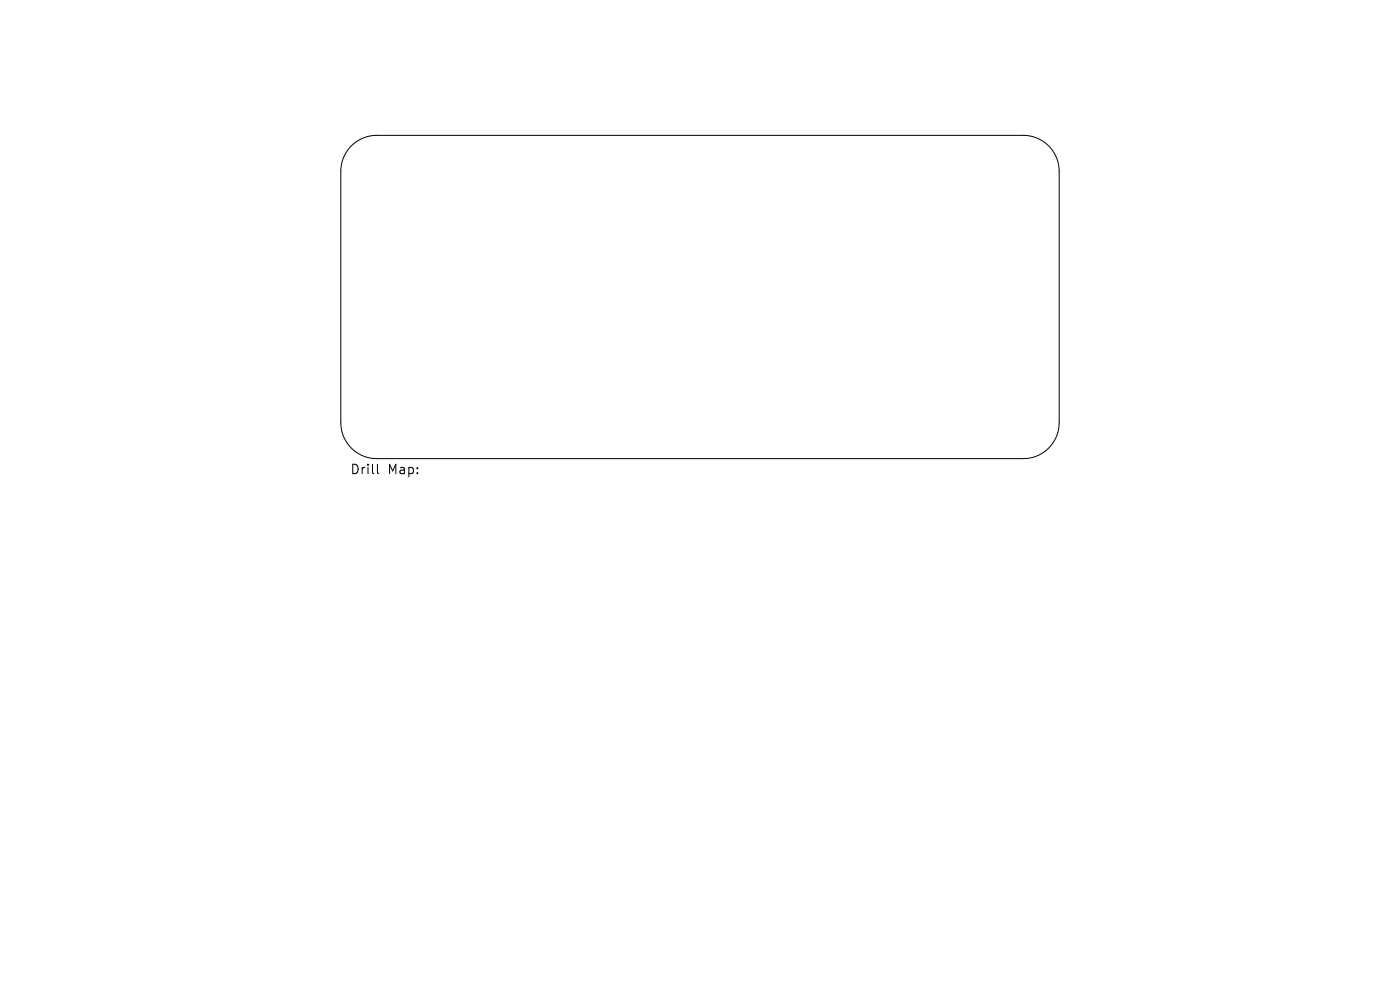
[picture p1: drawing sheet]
<svg xmlns="http://www.w3.org/2000/svg" width="297mm" height="210mm" viewBox="0 0 297 210" stroke-linecap="round" stroke-linejoin="round" font-family="sans-serif">
<defs><g id="words">
<g font-size="2.8">
<text x="74.2" y="100.9">Drill</text>
<text x="82.2" y="100.9">Map:</text>
</g>
</g></defs>
<path d="M74.5 30.9a7.6 7.6 0 0 1 5.4-2.2h137.2a7.6 7.6 0 0 1 7.6 7.6v53.4a7.6 7.6 0 0 1-7.6 7.6h-137.2a7.6 7.6 0 0 1-7.6-7.6v-53.4a7.6 7.6 0 0 1 2.2-5.4zM80.1 98.5v1.7l.3 .3" fill="none" stroke="#000" stroke-width=".21"/>
<use href="#words"/>
</svg>
